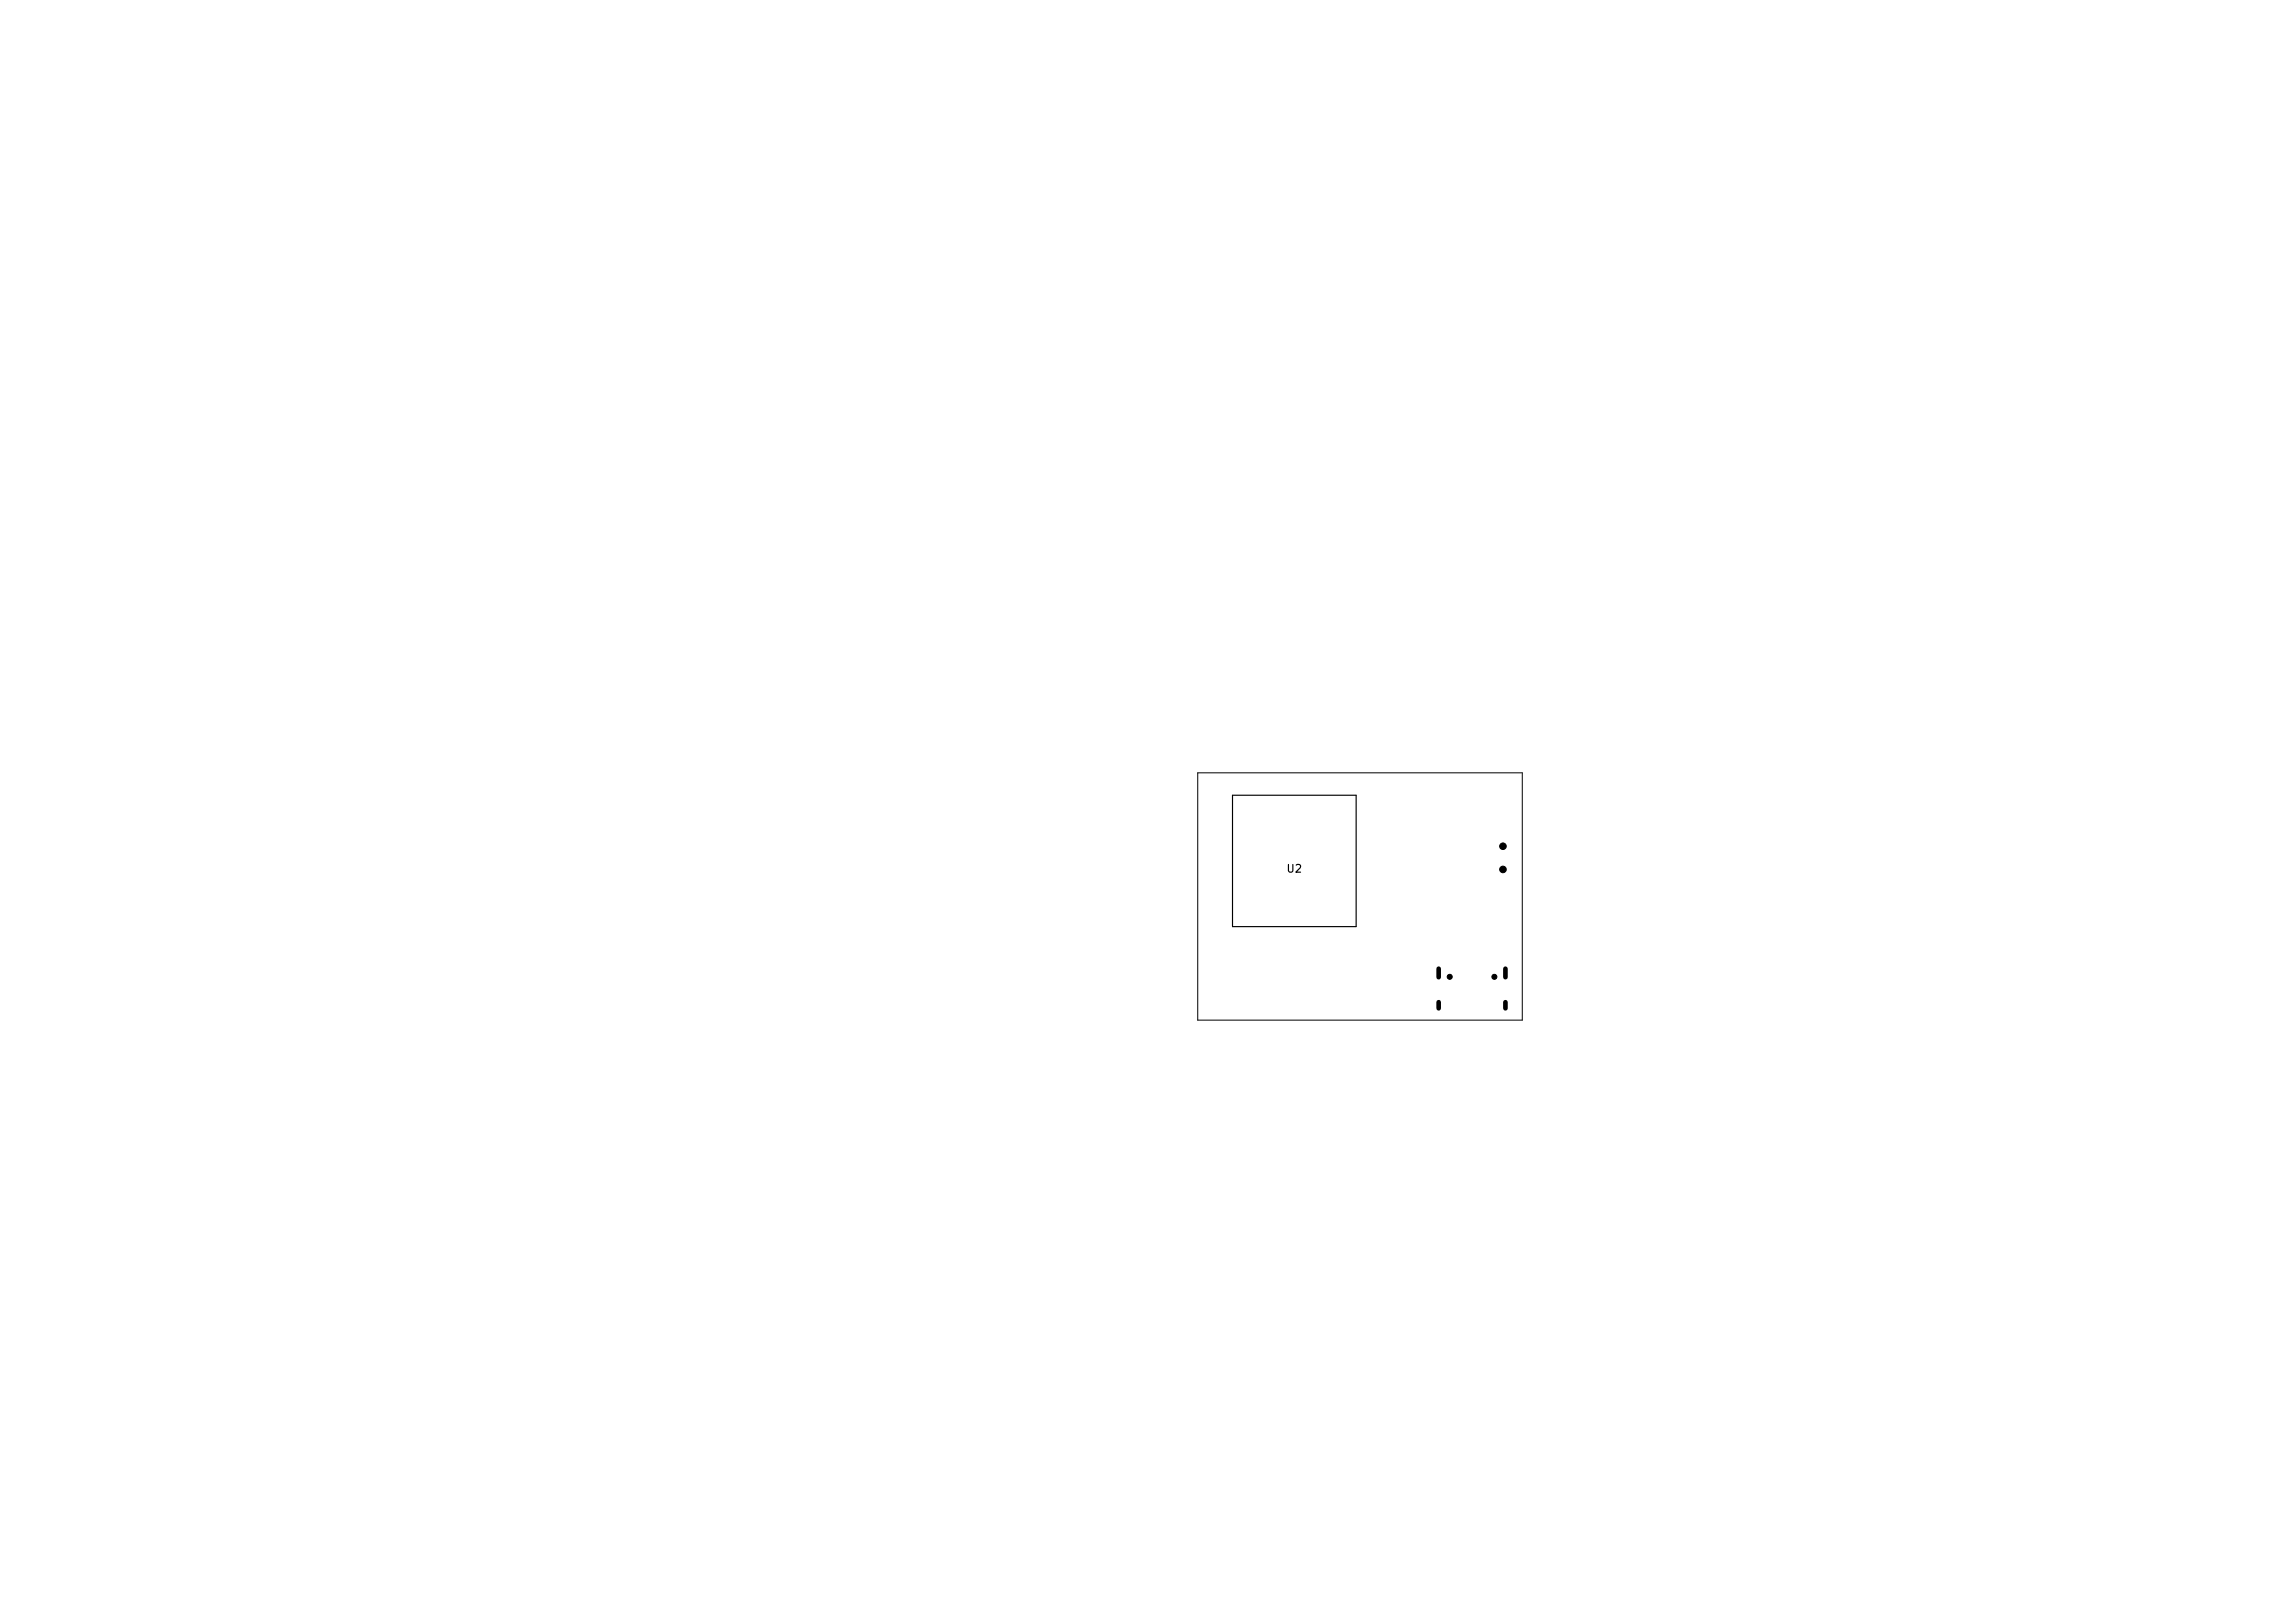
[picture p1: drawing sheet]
<svg xmlns="http://www.w3.org/2000/svg" width="297mm" height="210mm" viewBox="0 0 297 210" stroke-linecap="round" stroke-linejoin="round" font-family="sans-serif">
<defs><g id="words">
<text font-size="1" x="166.4" y="113.2">U2</text>
</g></defs>
<path d="M159.5 102.9h16v17h-16z" fill="none" stroke="#000" stroke-width=".15"/>
<path d="M155 100h42v32h-42z" fill="none" stroke="#000" stroke-width=".13"/>
<g fill="#000" stroke="#000" stroke-width=".13">
<circle cx="194.5" cy="112.5" r=".43"/>
<circle cx="194.5" cy="109.5" r=".43"/>
<circle cx="187.6" cy="126.4" r=".33"/>
<circle cx="193.4" cy="126.4" r=".33"/>
</g>
<path d="M186.2 125.3v1.1M186.2 129.7v.8M194.8 125.3v1.1M194.8 129.7v.8" fill="none" stroke="#000" stroke-width=".6"/>
<use href="#words"/>
</svg>
